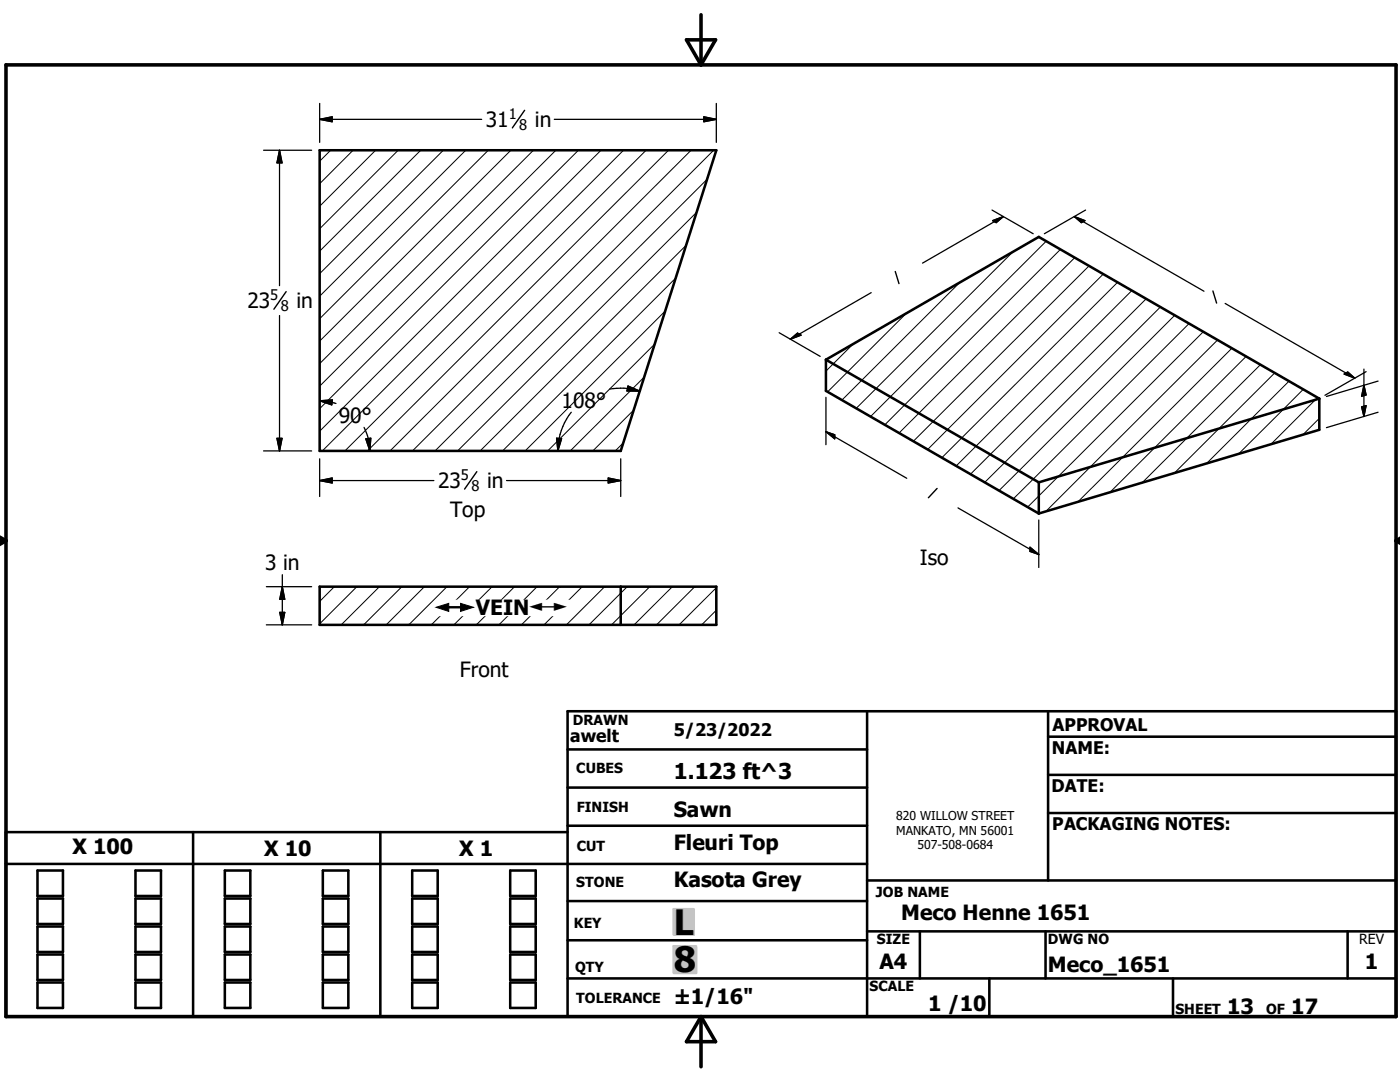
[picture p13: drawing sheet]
<svg xmlns="http://www.w3.org/2000/svg" width="279mm" height="216mm" viewBox="0 0 279 216" stroke-linecap="round" stroke-linejoin="round" font-family="sans-serif">
<defs><g id="words">
<g font-size="7">
<text x="134.5" y="186.5">L</text>
<text x="134.5" y="194">8</text>
</g>
<text font-size="4.4" x="134.5" y="155.5">1.123 ft^3</text>
<g font-size="4.2">
<text x="96.9" y="25.3">31</text>
<text x="106.8" y="25.3">in</text>
<text x="49.4" y="61.5">23</text>
<text x="59.2" y="61.5">in</text>
<text x="112.1" y="81.4">108°</text>
<text x="67.6" y="84.5">90°</text>
<text x="87.4" y="97.4">23</text>
<text x="97.2" y="97.4">in</text>
<text x="89.8" y="103.1">Top</text>
<text x="52.9" y="113.8">3 in</text>
<text x="183.6" y="112.6">Iso</text>
<text x="95" y="122.8">VEIN</text>
<text x="91.8" y="135">Front</text>
<text x="134.4" y="163.1">Sawn</text>
<text x="14.5" y="170.5">X 100</text>
<text x="52.7" y="170.9">X 10</text>
<text x="91.7" y="170.9">X 1</text>
<text x="134.4" y="169.5">Fleuri Top</text>
<text x="134.4" y="176.9">Kasota Grey</text>
<text x="179.9" y="183.6">Meco Henne 1651</text>
<text x="175.5" y="193.3">A4</text>
<text x="209.1" y="194">Meco_1651</text>
<text x="272.4" y="193.3">1</text>
<text x="134.4" y="200.3">±1/16&quot;</text>
<text x="185.2" y="201.7">1 /10</text>
<text x="244.9" y="202.3">13</text>
<text x="257.7" y="202.3">17</text>
</g>
<g font-size="3.5">
<text x="113.8" y="148">awelt</text>
<text x="134.5" y="146.9">5/23/2022</text>
<text x="210.1" y="145.8">APPROVAL</text>
<text x="209.9" y="150.4">NAME:</text>
<text x="209.8" y="158.1">DATE:</text>
<text x="210" y="165.6">PACKAGING NOTES:</text>
</g>
<g font-size="3.3">
<text x="87" y="122.8">#</text>
<text x="105.7" y="122.8">#</text>
</g>
<g font-size="2.9">
<text x="101.5" y="23.7">1</text>
<text x="103.6" y="26">8</text>
<text x="53.9" y="59.9">5</text>
<text x="56" y="62.1">8</text>
<text x="92" y="95.8">5</text>
<text x="94.1" y="98">8</text>
</g>
<g font-size="2.8">
<text x="114.3" y="144.6">DRAWN</text>
<text x="115" y="154.3">CUBES</text>
<text x="115.1" y="162">FINISH</text>
<text x="115.1" y="169.8">CUT</text>
<text x="115" y="177.1">STONE</text>
<text x="174.8" y="178.9">JOB NAME</text>
<text x="114.6" y="185.3">KEY</text>
<text x="175" y="188.4">SIZE</text>
<text x="209.1" y="188.4">DWG NO</text>
<text x="271.3" y="188.4">REV</text>
<text x="114.8" y="193.9">QTY</text>
<text x="173.5" y="197.8">SCALE</text>
<text x="115" y="200.2">TOLERANCE</text>
<text x="234.6" y="202.3">SHEET</text>
<text x="252.7" y="202.3">OF</text>
</g>
<g font-size="2.4">
<text x="178.9" y="163.6">820 WILLOW STREET</text>
<text x="178.9" y="166.5">MANKATO, MN 56001</text>
<text x="183.1" y="169.5">507-508-0684</text>
</g>
</g></defs>
<g fill="none" stroke="#000" stroke-width=".51">
<path d="M63.8 30h79.2l-19.1 60h-60.1zM164.8 71.8v6.2l42.5 24.5M164.8 71.8l42.5-24.5 56 32.2M164.8 71.8l42.5 24.4M263.3 79.5v6.3l-56 16.7M263.3 79.5l-56 16.7M207.3 96.2v6.3M63.8 117.1h79.2v7.6h-79.2zM123.9 117.1v7.6M113.3 149.5h59.7M113.3 157.2h59.7M173 141.9v61"/>
<path d="M209.2 147h69.4M209.2 154.6h69.4M209.2 141.9v33.8M1.2 172.4h171.8M7.5 173.7h5.1v5.1h-5.1zM7.5 179.3h5.1v5.1h-5.1zM27 173.7h5.1v5.1h-5.1zM27 179.3h5.1v5.1h-5.1zM38.5 166v36.9M44.9 173.7h5.1v5.1h-5.1zM44.9 179.3h5.1v5.1h-5.1zM64.4 173.7h5.1v5.1h-5.1z"/>
<path d="M64.4 179.3h5.1v5.1h-5.1zM75.9 166v36.9M82.3 173.7h5.1v5.1h-5.1zM82.3 179.3h5.1v5.1h-5.1zM101.8 173.7h5.1v5.1h-5.1zM101.8 179.3h5.1v5.1h-5.1zM113.3 166h-112.1v36.9h277.4v-61h-165.3v61M113.3 179.8h59.7M113.3 164.8h59.7M173 175.7h105.6M209.2 162.2h69.4M7.5 184.9h5.1v5.1h-5.1z"/>
<path d="M7.5 190.5h5.1v5h-5.1zM7.5 196h5.1v5.1h-5.1zM27 190.5h5.1v5h-5.1zM27 196h5.1v5.1h-5.1zM27 184.9h5.1v5.1h-5.1zM44.9 190.5h5.1v5h-5.1zM44.9 196h5.1v5.1h-5.1zM44.9 184.9h5.1v5.1h-5.1zM64.4 190.5h5.1v5h-5.1zM64.4 196h5.1v5.1h-5.1zM64.4 184.9h5.1v5.1h-5.1zM82.3 190.5h5.1v5h-5.1z"/>
<path d="M82.3 196h5.1v5.1h-5.1zM82.3 184.9h5.1v5.1h-5.1zM101.8 190.5h5.1v5h-5.1zM101.8 196h5.1v5.1h-5.1zM101.8 184.9h5.1v5.1h-5.1zM113.3 187.6h59.7M113.3 195.2h165.3M173 185.8h105.6M183.6 185.8v9.4M197.4 195.2v7.7M208.7 185.8v9.4M234.1 195.2v7.7"/>
<path d="M268.9 185.8v9.4"/>
</g>
<g fill="none" stroke="#000" stroke-width=".2">
<path d="M66 30l-2.2 2.2M70.5 30l-6.7 6.7M75 30l-11.2 11.2M79.5 30l-15.7 15.6M84 30l-20.2 20.1M88.5 30l-24.7 24.6M92.9 30l-29.1 29.1M97.4 30l-33.6 33.6M102 30l-38.2 38.1M106.5 30l-42.7 42.6M110.9 30l-47.1 47.1M115.4 30l-51.6 51.5"/>
<path d="M119.9 30l-56.1 56M124.4 30l-60.1 60M128.9 30l-60.1 60M133.4 30l-60.1 60M137.9 30l-60.1 60M141.1 35.8l-54.3 54.2M142.4 30l-60.1 60M134.8 55.5l-34.5 34.5M137 48.9l-41.2 41.1M139 42.3l-47.7 47.7M191.5 56.4l-23.5 23.4M202.1 50.2l-31.2 31.3"/>
<path d="M208.8 48.1l-35.1 35M211.6 49.8l-35 35M214.5 51.4l-35.1 35M217.3 53.1l-35 34.9M220.2 54.7l-35.1 35M223 56.3l-35 35M225.9 58l-35.1 35M228.7 59.6l-35 35M128.6 75.2l-14.8 14.8M130.7 68.6l-21.4 21.4M132.8 62.1l-28 27.9M170.2 68.6l-5.4 5.5"/>
<path d="M180.9 62.5l-15.7 15.7M231.6 61.3l-35.1 34.9M234.5 62.9l-35.1 35M237.3 64.6l-35.1 34.9M240.2 66.2l-35.1 35M243 67.8l-34.3 34.3M245.8 69.5l-30.7 30.6M248.7 71.1l-27.2 27.1M251.5 72.8l-23.5 23.5M254.4 74.4l-20 20M257.2 76.1l-16.4 16.4M260.1 77.7l-12.9 12.9"/>
<path d="M262.9 79.3l-9.3 9.4M124.4 88.4l-1.6 1.6M126.5 81.8l-8.2 8.2M263.3 83.5l-3.3 3.2M66.7 117.1l-2.9 2.9M71.2 117.1l-7.4 7.4M75.7 117.1l-7.6 7.6M80.2 117.1l-7.6 7.6M84.7 117.1l-7.6 7.6M89.2 117.1l-7.6 7.6M93.7 117.1l-7.6 7.6M98.2 117.1l-7.6 7.6"/>
<path d="M102.7 117.1l-7.6 7.6M107.2 117.1l-7.6 7.6M111.7 117.1l-7.6 7.6M116.2 117.1l-7.6 7.6M120.7 117.1l-7.7 7.6M125.2 117.1l-7.7 7.6M129.7 117.1l-7.7 7.6M134.2 117.1l-7.6 7.6M138.7 117.1l-7.7 7.6M143 117.3l-7.5 7.4M143 121.8l-3 2.9"/>
</g>
<path d="M1.2 12.9h277.4v190h-277.4zM137 7.9h5.8l-2.9 5zM139.9 2.9v10M-.1 107.9h1.3M-.1 107.2l1.3 .7M1.2 107.9l-1.2 .7M278.6 107.9h.8M278.6 107.9l.8 .5M279.4 107.4l-.8 .5M139.9 202.9v10M139.9 202.9l2.9 5h-5.8z" fill="none" stroke="#000" stroke-width=".71"/>
<g fill="#c0c0c0" stroke="#c0c0c0" stroke-width=".51">
<path d="M134.5 188.8h4.4v5.3z"/>
<path d="M134.5 188.8l4.4 5.3h-4.4z"/>
<path d="M134.5 181.4h4v5.1z"/>
<path d="M134.5 181.4l4 5.1h-4z"/>
</g>
<g fill="none" stroke="#000" stroke-width=".25">
<path d="M52.6 30h9.6M55.8 30v27M55.8 30l.5 2.5h-1zM63.8 23.8l2.5-.5v1zM63.8 20.6v7.8M63.8 23.8h32.3M110.6 23.8h32.4M140.5 23.3l2.5 .5-2.5 .5zM143 20.6v7.8M173.9 58.4l-16.2 9.3M198 41.9l8.2 4.7M198.1 44l2.1-.8-1.4 1.2z"/>
<path d="M200.2 43.2l-16.1 9.3M214.4 43.2l25.9 14.9M214.4 43.2l2.1 .8-.7 .4zM216.6 41.9l-8.2 4.7M55.8 63v27M63.8 80l3.3 .5M63.8 80l2.5-.2-.1 1zM121.7 77.6l1.4-.1a11.6 11.6 0 0 1 4.6 .5M125.3 77l2.4 1h-2.6zM155.5 66.4l8.2 4.7M157.7 67.7l1.5-1.2 .7 .4zM164.8 79.3v9.4"/>
<path d="M244.5 60.5l25.9 15M268.3 74.6l.7-.4 1.4 1.3zM272.2 73.7v9.4M272.2 76.9l.4 1.9-.9 .3zM272.6 74.2l-8.2 4.7M275 76l-10.3 3.1M52.6 90h9.6M55.3 87.5h1l-.5 2.5zM63.8 95.9h22.8M63.8 95.9l2.5-.5v1zM63.8 91.6v7.5M72.6 85.3l.3 .5a10.2 10.2 0 0 1 .9 4.2"/>
<path d="M73 87.6l1-.2-.2 2.6zM101.1 95.9h22.8M111.1 87.4l1 .1-.8 2.5zM114 82.3a12.5 12.5 0 0 0-2.7 7.7M121.4 95.4l2.5 .5-2.5 .5zM123.9 91.6v7.5M164.8 86.1l16.2 9.3M164.8 86.1l1.8 .7v.8zM271.7 81.2l.9-.3-.4 2.2zM275 82.3l-10.3 3M53.2 117.1h9M56.3 114.7v10"/>
<path d="M56.3 117.1l.5 2.5h-1zM191.2 101.3l16.1 9.3M205.6 109.2l1.7 1.4-1.7-.6zM207.3 103.8v9.4M53.2 124.7h9M55.8 122.2h1l-.5 2.5z"/>
</g>
<g fill="#000" stroke="#000" stroke-width=".25">
<path d="M55.8 30l.5 2.5h-1zM63.8 23.8l2.5-.5v1zM140.5 23.3l2.5 .5-2.5 .5zM198.1 44l2.1-.8-1.4 1.2zM214.4 43.2l2.1 .8-.7 .4zM63.8 80l2.5-.2-.1 1zM125.3 77l2.4 1h-2.6zM157.7 67.7l1.5-1.2 .7 .4zM268.3 74.6l.7-.4 1.4 1.3zM272.2 76.9l.4 1.9-.9 .3zM55.3 87.5h1l-.5 2.5zM63.8 95.9l2.5-.5v1z"/>
<path d="M73 87.6l1-.2-.2 2.6zM111.1 87.4l1 .1-.8 2.5zM121.4 95.4l2.5 .5-2.5 .5zM164.8 86.1l1.8 .7v.8zM271.7 81.2l.9-.3-.4 2.2zM56.3 117.1l.5 2.5h-1zM205.6 109.2l1.7 1.4-1.7-.6zM55.8 122.2h1l-.5 2.5z"/>
</g>
<path d="M104.7 22l-2.4 3.5M57.1 58.2l-2.4 3.5M178.7 54.2l.7 2.4M242.1 58.1l.7 2.4M95.2 94.1l-2.5 3.5M187 97.5l-1.7 1.8" fill="none" stroke="#000" stroke-width=".28"/>
<g fill="#fff" stroke="#fff" stroke-width=".25">
<path d="M87 119.8h26.7v3z"/>
<path d="M87 119.8l26.7 3h-26.7z"/>
</g>
<use href="#words"/>
</svg>
